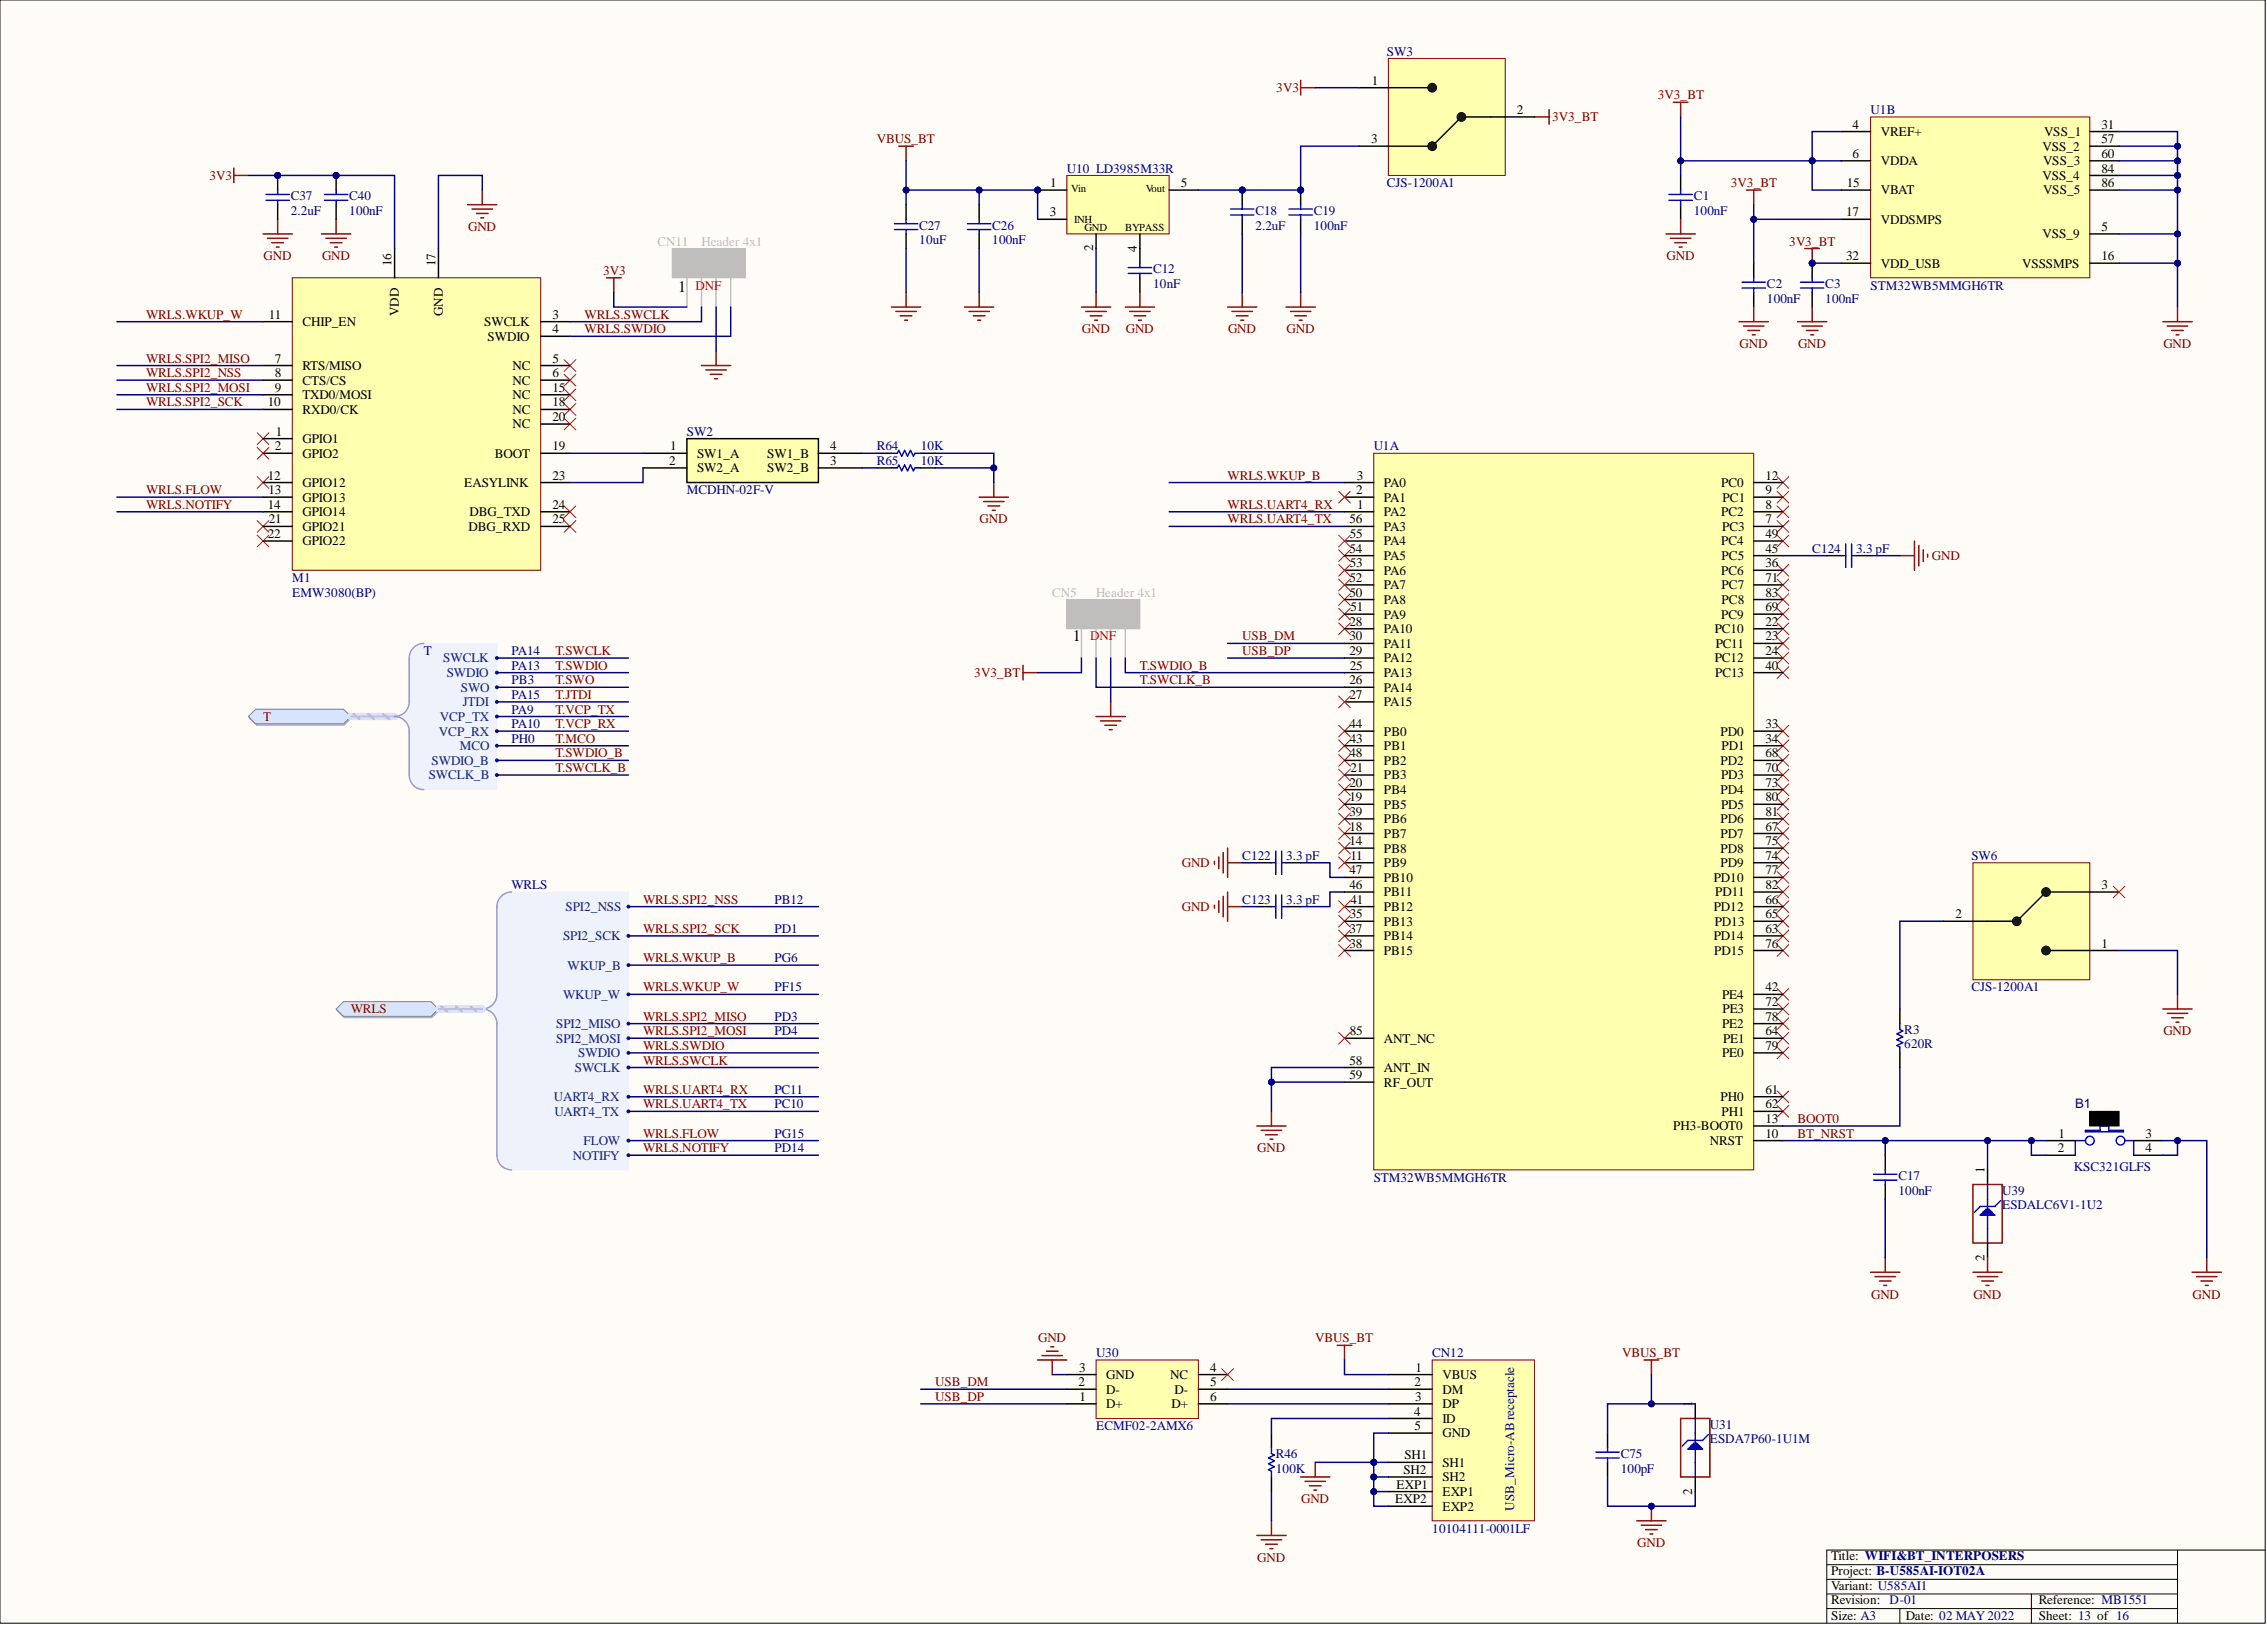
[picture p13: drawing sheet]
<svg xmlns="http://www.w3.org/2000/svg" width="393mm" height="282mm" viewBox="0 0 393 282" stroke-linecap="round" stroke-linejoin="round" font-family="sans-serif">
<defs><g id="words">
<g font-size="2.8">
<text x="117.7" y="50.6">1</text>
<text x="186.1" y="111.3">1</text>
</g>
<g font-size="2.3" fill="#000080">
<text x="240.6" y="9.6">SW3</text>
<text x="324.6" y="19.8">U1B</text>
<text x="185.1" y="29.9">U10 LD3985M33R</text>
<text x="50.5" y="34.7">C37</text>
<text x="60.6" y="34.7">C40</text>
<text x="240.6" y="32.5">CJS-1200A1</text>
<text x="293.9" y="34.7">C1</text>
<text x="50.5" y="37.3">2.2uF</text>
<text x="60.6" y="37.3">100nF</text>
<text x="159.5" y="39.8">C27</text>
<text x="172.2" y="39.8">C26</text>
<text x="217.8" y="39.8">2.2uF</text>
<text x="217.8" y="37.3">C18</text>
<text x="228" y="39.8">100nF</text>
<text x="228" y="37.3">C19</text>
<text x="293.9" y="37.3">100nF</text>
<text x="159.5" y="42.4">10uF</text>
<text x="172.2" y="42.4">100nF</text>
<text x="200.1" y="47.4">C12</text>
<text x="200.1" y="50">10nF</text>
<text x="306.6" y="52.5">100nF</text>
<text x="306.6" y="50">C2</text>
<text x="316.7" y="52.5">100nF</text>
<text x="316.7" y="50">C3</text>
<text x="324.6" y="50.2">STM32WB5MMGH6TR</text>
<text x="119.2" y="75.6">SW2</text>
<text x="152.1" y="78.1">R64</text>
<text x="152.1" y="80.7">R65</text>
<text x="159.7" y="78.1">10K</text>
<text x="159.7" y="80.7">10K</text>
<text x="238.4" y="78.1">U1A</text>
<text x="119.2" y="85.7">MCDHN-02F-V</text>
<text x="314.4" y="95.9">C124</text>
<text x="322" y="95.9">3.3 pF</text>
<text x="50.7" y="100.9">M1</text>
<text x="50.7" y="103.5">EMW3080(BP)</text>
<text x="73.5" y="113.6">T</text>
<text x="88.7" y="113.6">PA14</text>
<text x="88.7" y="116.2">PA13</text>
<text x="88.7" y="118.7">PB3</text>
<text x="88.7" y="121.2">PA15</text>
<text x="88.7" y="123.8">PA9</text>
<text x="88.7" y="126.3">PA10</text>
<text x="88.7" y="128.9">PH0</text>
<text x="215.5" y="149.1">C122</text>
<text x="223.1" y="149.1">3.3 pF</text>
<text x="342.1" y="149.1">SW6</text>
<text x="88.7" y="154.2">WRLS</text>
<text x="134.4" y="156.8">PB12</text>
<text x="134.4" y="161.8">PD1</text>
<text x="215.5" y="156.8">C123</text>
<text x="223.1" y="156.8">3.3 pF</text>
<text x="134.4" y="166.9">PG6</text>
<text x="134.4" y="172">PF15</text>
<text x="342.1" y="172">CJS-1200A1</text>
<text x="134.4" y="179.6">PD4</text>
<text x="134.4" y="177">PD3</text>
<text x="330.4" y="179.3">R3</text>
<text x="330.4" y="181.9">620R</text>
<text x="134.4" y="189.7">PC11</text>
<text x="134.4" y="192.3">PC10</text>
<text x="134.4" y="197.3">PG15</text>
<text x="360.1" y="192.3">B1</text>
<text x="134.4" y="199.9">PD14</text>
<text x="359.8" y="203.2">KSC321GLFS</text>
<text x="238.4" y="205">STM32WB5MMGH6TR</text>
<text x="329.4" y="207.2">100nF</text>
<text x="329.4" y="204.7">C17</text>
<text x="347.4" y="209.8">ESDALC6V1-1U2</text>
<text x="347.4" y="207.2">U39</text>
<text x="190.2" y="235.4">U30</text>
<text x="248.5" y="235.4">CN12</text>
<text x="190.2" y="248.1">ECMF02-2AMX6</text>
<text x="296.7" y="250.4">ESDA7P60-1U1M</text>
<text x="296.7" y="247.8">U31</text>
<text x="221.4" y="255.4">100K</text>
<text x="221.4" y="252.9">R46</text>
<text x="281.2" y="255.4">100pF</text>
<text x="281.2" y="252.9">C75</text>
<text x="262.7" y="262" transform="rotate(-90 262.7 262)">USB_Micro-ABreceptacle</text>
<text x="248.5" y="265.8">10104111-0001LF</text>
</g>
<g font-size="2.3" fill="#800000">
<text x="221.5" y="16">3V3</text>
<text x="287.6" y="17.2">3V3_BT</text>
<text x="269.3" y="21">3V3_BT</text>
<text x="152.1" y="24.9">VBUS_BT</text>
<text x="36.3" y="31.2">3V3</text>
<text x="300.3" y="32.5">3V3_BT</text>
<text x="81.2" y="40.1">GND</text>
<text x="45.7" y="45.1">GND</text>
<text x="55.9" y="45.1">GND</text>
<text x="104.6" y="47.7">3V3</text>
<text x="289.2" y="45.1">GND</text>
<text x="310.5" y="42.6">3V3_BT</text>
<text x="25.4" y="55.3">WRLS.WKUP_W</text>
<text x="101.4" y="55.3">WRLS.SWCLK</text>
<text x="101.4" y="57.8">WRLS.SWDIO</text>
<text x="187.7" y="57.8">GND</text>
<text x="195.3" y="57.8">GND</text>
<text x="213.1" y="57.8">GND</text>
<text x="223.2" y="57.8">GND</text>
<text x="25.4" y="62.9">WRLS.SPI2_MISO</text>
<text x="25.4" y="65.4">WRLS.SPI2_NSS</text>
<text x="301.8" y="60.4">GND</text>
<text x="312" y="60.4">GND</text>
<text x="375.4" y="60.4">GND</text>
<text x="25.4" y="68">WRLS.SPI2_MOSI</text>
<text x="25.4" y="70.5">WRLS.SPI2_SCK</text>
<text x="213" y="83.2">WRLS.WKUP_B</text>
<text x="25.4" y="85.7">WRLS.FLOW</text>
<text x="25.4" y="88.3">WRLS.NOTIFY</text>
<text x="213" y="88.3">WRLS.UART4_RX</text>
<text x="170" y="90.8">GND</text>
<text x="213" y="90.8">WRLS.UART4_TX</text>
<text x="335.2" y="97.1">GND</text>
<text x="96.4" y="113.6">T.SWCLK</text>
<text x="215.5" y="111.1">USB_DM</text>
<text x="215.5" y="113.6">USB_DP</text>
<text x="96.4" y="116.2">T.SWDIO</text>
<text x="96.4" y="118.7">T.SWO</text>
<text x="169" y="117.4">3V3_BT</text>
<text x="197.8" y="116.2">T.SWDIO_B</text>
<text x="197.8" y="118.7">T.SWCLK_B</text>
<text x="45.6" y="125">T</text>
<text x="96.4" y="123.8">T.VCP_TX</text>
<text x="96.4" y="121.2">T.JTDI</text>
<text x="96.4" y="126.3">T.VCP_RX</text>
<text x="96.4" y="128.9">T.MCO</text>
<text x="96.4" y="131.4">T.SWDIO_B</text>
<text x="96.4" y="133.9">T.SWCLK_B</text>
<text x="205.1" y="150.4">GND</text>
<text x="111.6" y="156.8">WRLS.SPI2_NSS</text>
<text x="111.6" y="161.8">WRLS.SPI2_SCK</text>
<text x="205.1" y="158">GND</text>
<text x="111.6" y="166.9">WRLS.WKUP_B</text>
<text x="111.6" y="172">WRLS.WKUP_W</text>
<text x="60.9" y="175.8">WRLS</text>
<text x="111.6" y="179.6">WRLS.SPI2_MOSI</text>
<text x="111.6" y="177">WRLS.SPI2_MISO</text>
<text x="375.4" y="179.6">GND</text>
<text x="111.6" y="184.7">WRLS.SWCLK</text>
<text x="111.6" y="182.1">WRLS.SWDIO</text>
<text x="111.6" y="189.7">WRLS.UART4_RX</text>
<text x="111.6" y="192.3">WRLS.UART4_TX</text>
<text x="111.6" y="197.3">WRLS.FLOW</text>
<text x="311.9" y="197.3">BT_NRST</text>
<text x="311.9" y="194.8">BOOT0</text>
<text x="111.6" y="199.9">WRLS.NOTIFY</text>
<text x="218.2" y="199.9">GND</text>
<text x="324.7" y="225.2">GND</text>
<text x="342.4" y="225.2">GND</text>
<text x="380.4" y="225.2">GND</text>
<text x="180.1" y="232.9">GND</text>
<text x="228.2" y="232.9">VBUS_BT</text>
<text x="281.5" y="235.4">VBUS_BT</text>
<text x="162.3" y="240.5">USB_DM</text>
<text x="162.3" y="243">USB_DP</text>
<text x="225.8" y="260.8">GND</text>
<text x="284.1" y="268.4">GND</text>
<text x="218.2" y="270.9">GND</text>
</g>
<g font-size="2.3">
<text x="238" y="14.7">1</text>
<text x="263.2" y="19.8">2</text>
<text x="321.4" y="22.3">4</text>
<text x="326.3" y="23.6">VREF+</text>
<text x="354.7" y="23.6">VSS_1</text>
<text x="364.6" y="22.3">31</text>
<text x="237.9" y="24.9">3</text>
<text x="321.4" y="27.4">6</text>
<text x="326.3" y="28.7">VDDA</text>
<text x="354.4" y="26.1">VSS_2</text>
<text x="354.5" y="28.7">VSS_3</text>
<text x="364.6" y="24.9">57</text>
<text x="364.6" y="27.4">60</text>
<text x="364.6" y="29.9">84</text>
<text x="182.2" y="32.5">1</text>
<text x="204.9" y="32.5">5</text>
<text x="320.4" y="32.5">15</text>
<text x="326.3" y="33.7">VBAT</text>
<text x="354.4" y="31.2">VSS_4</text>
<text x="354.5" y="33.7">VSS_5</text>
<text x="364.6" y="32.5">86</text>
<text x="182.1" y="37.5">3</text>
<text x="320.3" y="37.5">17</text>
<text x="326.3" y="38.8">VDDSMPS</text>
<text x="354.4" y="41.3">VSS_9</text>
<text x="364.6" y="40.1">5</text>
<text x="68" y="46.2" transform="rotate(-90 68 46.2)">16</text>
<text x="75.6" y="46.2" transform="rotate(-90 75.6 46.2)">17</text>
<text x="189.7" y="43.6" transform="rotate(-90 189.7 43.6)">2</text>
<text x="197.3" y="43.7" transform="rotate(-90 197.3 43.7)">4</text>
<text x="320.3" y="45.1">32</text>
<text x="326.3" y="46.4">VDD_USB</text>
<text x="350.9" y="46.4">VSSSMPS</text>
<text x="364.6" y="45.1">16</text>
<text x="46.7" y="55.3">11</text>
<text x="52.5" y="56.6">CHIP_EN</text>
<text x="69.2" y="54.9" transform="rotate(-90 69.2 54.9)">VDD</text>
<text x="76.8" y="54.9" transform="rotate(-90 76.8 54.9)">GND</text>
<text x="84" y="56.6">SWCLK</text>
<text x="84.6" y="59.1">SWDIO</text>
<text x="95.8" y="55.3">3</text>
<text x="95.8" y="57.8">4</text>
<text x="47.7" y="65.4">8</text>
<text x="47.7" y="62.9">7</text>
<text x="52.5" y="64.2">RTS/MISO</text>
<text x="88.9" y="64.2">NC</text>
<text x="95.8" y="62.9">5</text>
<text x="95.8" y="65.4">6</text>
<text x="46.5" y="70.5">10</text>
<text x="47.7" y="68">9</text>
<text x="52.5" y="71.8">RXD0/CK</text>
<text x="52.5" y="69.2">TXD0/MOSI</text>
<text x="52.5" y="66.7">CTS/CS</text>
<text x="88.9" y="66.7">NC</text>
<text x="88.9" y="69.2">NC</text>
<text x="88.9" y="71.8">NC</text>
<text x="95.8" y="68">15</text>
<text x="95.8" y="70.5">18</text>
<text x="47.8" y="75.6">1</text>
<text x="52.5" y="76.9">GPIO1</text>
<text x="88.9" y="74.3">NC</text>
<text x="95.8" y="73">20</text>
<text x="46.5" y="83.2">12</text>
<text x="47.7" y="78.1">2</text>
<text x="52.5" y="79.4">GPIO2</text>
<text x="85.9" y="79.4">BOOT</text>
<text x="95.8" y="78.1">19</text>
<text x="95.8" y="83.2">23</text>
<text x="116.1" y="80.7">2</text>
<text x="116.3" y="78.1">1</text>
<text x="121" y="79.4">SW1_A</text>
<text x="121" y="81.9">SW2_A</text>
<text x="133.1" y="81.9">SW2_B</text>
<text x="133.1" y="79.4">SW1_B</text>
<text x="144" y="80.7">3</text>
<text x="144" y="78.1">4</text>
<text x="235.4" y="83.2">3</text>
<text x="306.3" y="83.2">12</text>
<text x="46.5" y="88.3">14</text>
<text x="46.6" y="85.7">13</text>
<text x="52.5" y="89.5">GPIO14</text>
<text x="52.5" y="84.5">GPIO12</text>
<text x="52.5" y="87">GPIO13</text>
<text x="80.6" y="84.5">EASYLINK</text>
<text x="81.5" y="89.5">DBG_TXD</text>
<text x="95.8" y="88.3">24</text>
<text x="235.3" y="85.7">2</text>
<text x="235.5" y="88.3">1</text>
<text x="240.1" y="89.5">PA2</text>
<text x="240.1" y="87">PA1</text>
<text x="240.1" y="84.5">PA0</text>
<text x="298.6" y="89.5">PC2</text>
<text x="298.6" y="84.5">PC0</text>
<text x="298.9" y="87">PC1</text>
<text x="306.3" y="88.3">8</text>
<text x="306.3" y="85.7">9</text>
<text x="46.5" y="93.3">22</text>
<text x="46.7" y="90.8">21</text>
<text x="52.5" y="92.1">GPIO21</text>
<text x="52.5" y="94.6">GPIO22</text>
<text x="81.3" y="92.1">DBG_RXD</text>
<text x="95.8" y="90.8">25</text>
<text x="234.1" y="95.9">54</text>
<text x="234.1" y="90.8">56</text>
<text x="234.2" y="93.3">55</text>
<text x="240.1" y="94.6">PA4</text>
<text x="240.1" y="92.1">PA3</text>
<text x="298.6" y="94.6">PC4</text>
<text x="298.8" y="92.1">PC3</text>
<text x="306.3" y="90.8">7</text>
<text x="306.3" y="95.9">45</text>
<text x="306.3" y="93.3">49</text>
<text x="234.1" y="100.9">52</text>
<text x="234.2" y="98.4">53</text>
<text x="240.1" y="99.7">PA6</text>
<text x="240.1" y="97.1">PA5</text>
<text x="298.6" y="99.7">PC6</text>
<text x="298.7" y="97.1">PC5</text>
<text x="306.3" y="98.4">36</text>
<text x="306.3" y="100.9">71</text>
<text x="234.1" y="103.5">50</text>
<text x="234.3" y="106">51</text>
<text x="240.1" y="104.8">PA8</text>
<text x="240.1" y="107.3">PA9</text>
<text x="240.1" y="102.2">PA7</text>
<text x="298.6" y="107.3">PC9</text>
<text x="298.7" y="102.2">PC7</text>
<text x="298.7" y="104.8">PC8</text>
<text x="306.3" y="106">69</text>
<text x="306.3" y="103.5">83</text>
<text x="234.1" y="108.6">28</text>
<text x="234.1" y="113.6">29</text>
<text x="234.1" y="111.1">30</text>
<text x="240.1" y="109.8">PA10</text>
<text x="240.1" y="112.4">PA11</text>
<text x="297.5" y="109.8">PC10</text>
<text x="297.7" y="112.4">PC11</text>
<text x="306.3" y="108.6">22</text>
<text x="306.3" y="111.1">23</text>
<text x="306.3" y="113.6">24</text>
<text x="234.1" y="118.7">26</text>
<text x="234.2" y="116.2">25</text>
<text x="240.1" y="117.4">PA13</text>
<text x="240.1" y="120">PA14</text>
<text x="240.1" y="114.9">PA12</text>
<text x="297.5" y="114.9">PC12</text>
<text x="297.6" y="117.4">PC13</text>
<text x="306.3" y="116.2">40</text>
<text x="234.1" y="121.2">27</text>
<text x="240.1" y="122.5">PA15</text>
<text x="234.1" y="126.3">44</text>
<text x="234.1" y="131.4">48</text>
<text x="234.2" y="128.9">43</text>
<text x="240.1" y="130.1">PB1</text>
<text x="240.1" y="127.6">PB0</text>
<text x="298.5" y="127.6">PD0</text>
<text x="298.7" y="130.1">PD1</text>
<text x="306.3" y="126.3">33</text>
<text x="306.3" y="128.9">34</text>
<text x="306.3" y="131.4">68</text>
<text x="234.1" y="136.5">20</text>
<text x="234.3" y="133.9">21</text>
<text x="240.1" y="137.7">PB4</text>
<text x="240.1" y="135.2">PB3</text>
<text x="240.1" y="132.7">PB2</text>
<text x="298.5" y="132.7">PD2</text>
<text x="298.5" y="137.7">PD4</text>
<text x="298.6" y="135.2">PD3</text>
<text x="306.3" y="133.9">70</text>
<text x="306.3" y="136.5">73</text>
<text x="234.1" y="139">19</text>
<text x="234.1" y="141.5">39</text>
<text x="240.1" y="140.3">PB5</text>
<text x="240.1" y="142.8">PB6</text>
<text x="298.5" y="142.8">PD6</text>
<text x="298.6" y="140.3">PD5</text>
<text x="306.3" y="139">80</text>
<text x="306.3" y="141.5">81</text>
<text x="234.1" y="146.6">14</text>
<text x="234.1" y="144.1">18</text>
<text x="234.3" y="149.1">11</text>
<text x="240.1" y="147.9">PB8</text>
<text x="240.1" y="145.3">PB7</text>
<text x="298.5" y="145.3">PD7</text>
<text x="298.5" y="147.9">PD8</text>
<text x="306.3" y="144.1">67</text>
<text x="306.3" y="149.1">74</text>
<text x="306.3" y="146.6">75</text>
<text x="234.1" y="154.2">46</text>
<text x="234.1" y="151.7">47</text>
<text x="240.1" y="150.4">PB9</text>
<text x="240.1" y="155.5">PB11</text>
<text x="240.1" y="153">PB10</text>
<text x="297.4" y="153">PD10</text>
<text x="297.6" y="155.5">PD11</text>
<text x="298.5" y="150.4">PD9</text>
<text x="306.3" y="151.7">77</text>
<text x="306.3" y="154.2">82</text>
<text x="364.6" y="154.2">3</text>
<text x="234.1" y="161.8">37</text>
<text x="234.2" y="159.3">35</text>
<text x="234.3" y="156.8">41</text>
<text x="240.1" y="160.6">PB13</text>
<text x="240.1" y="158">PB12</text>
<text x="297.4" y="158">PD12</text>
<text x="297.5" y="160.6">PD13</text>
<text x="306.3" y="161.8">63</text>
<text x="306.3" y="159.3">65</text>
<text x="306.3" y="156.8">66</text>
<text x="339.3" y="159.3">2</text>
<text x="234.1" y="164.4">38</text>
<text x="240.1" y="163.1">PB14</text>
<text x="240.1" y="165.6">PB15</text>
<text x="297.4" y="163.1">PD14</text>
<text x="297.4" y="165.6">PD15</text>
<text x="306.3" y="164.4">76</text>
<text x="364.6" y="164.4">1</text>
<text x="298.8" y="173.2">PE4</text>
<text x="306.3" y="172">42</text>
<text x="234.2" y="179.6">85</text>
<text x="298.8" y="178.3">PE2</text>
<text x="298.9" y="175.8">PE3</text>
<text x="306.3" y="179.6">64</text>
<text x="306.3" y="174.5">72</text>
<text x="306.3" y="177">78</text>
<text x="234.1" y="184.7">58</text>
<text x="240.1" y="185.9">ANT_IN</text>
<text x="240.1" y="180.9">ANT_NC</text>
<text x="298.8" y="183.4">PE0</text>
<text x="299" y="180.9">PE1</text>
<text x="306.3" y="182.1">79</text>
<text x="234.1" y="187.2">59</text>
<text x="240.1" y="188.5">RF_OUT</text>
<text x="298.5" y="191">PH0</text>
<text x="306.3" y="189.7">61</text>
<text x="290.3" y="196.1">PH3-BOOT0</text>
<text x="298.7" y="193.5">PH1</text>
<text x="306.3" y="197.3">10</text>
<text x="306.3" y="194.8">13</text>
<text x="306.3" y="192.3">62</text>
<text x="357.2" y="197.3">1</text>
<text x="372.2" y="197.3">3</text>
<text x="296.7" y="198.6">NRST</text>
<text x="344.3" y="203.4" transform="rotate(-90 344.3 203.4)">1</text>
<text x="357" y="199.9">2</text>
<text x="372.2" y="199.9">4</text>
<text x="344.3" y="218.6" transform="rotate(-90 344.3 218.6)">2</text>
<text x="187.2" y="237.9">3</text>
<text x="192" y="239.2">GND</text>
<text x="203" y="239.2">NC</text>
<text x="210" y="237.9">4</text>
<text x="245.6" y="237.9">1</text>
<text x="250.3" y="239.2">VBUS</text>
<text x="187.1" y="240.5">2</text>
<text x="187.3" y="243">1</text>
<text x="192" y="241.7">D-</text>
<text x="192" y="244.3">D+</text>
<text x="203.3" y="244.3">D+</text>
<text x="203.8" y="241.7">D-</text>
<text x="210" y="240.5">5</text>
<text x="210" y="243">6</text>
<text x="245.4" y="245.5">4</text>
<text x="245.5" y="240.5">2</text>
<text x="245.5" y="243">3</text>
<text x="250.3" y="241.7">DM</text>
<text x="250.3" y="244.3">DP</text>
<text x="293.6" y="244" transform="rotate(-90 293.6 244)">1</text>
<text x="245.5" y="248.1">5</text>
<text x="250.3" y="246.8">ID</text>
<text x="250.3" y="249.3">GND</text>
<text x="243.5" y="255.7">SH2</text>
<text x="243.7" y="253.1">SH1</text>
<text x="250.3" y="254.4">SH1</text>
<text x="250.3" y="257">SH2</text>
<text x="242.1" y="260.8">EXP2</text>
<text x="242.3" y="258.2">EXP1</text>
<text x="250.3" y="259.5">EXP1</text>
<text x="250.3" y="262">EXP2</text>
<text x="293.6" y="259.2" transform="rotate(-90 293.6 259.2)">2</text>
<text x="317.7" y="270.7">Title: WIFI&amp;BT_INTERPOSERS</text>
<text x="317.7" y="273.2">Project: B-U585AI-IOT02A</text>
<text x="317.7" y="275.7">Variant: U585AI1</text>
<text x="317.7" y="281.1">Size: A3</text>
<text x="317.7" y="278.3">Revision: D-01</text>
<text x="330.7" y="281.1">Date: 02 MAY2022</text>
<text x="353.7" y="278.3">Reference: MB1551</text>
<text x="353.7" y="281.1">Sheet: 13 of 16</text>
</g>
<g font-size="2.3" fill="#bfbebc">
<text x="114.1" y="42.6">CN11</text>
<text x="121.7" y="42.6">Header 4x1</text>
<text x="182.6" y="103.5">CN5</text>
<text x="190.2" y="103.5">Header 4x1</text>
</g>
<g font-size="2.3" fill="#f00">
<text x="120.7" y="50.2">D</text>
<text x="122.3" y="50.2">NF</text>
<text x="189.2" y="111.1">D</text>
<text x="190.8" y="111.1">NF</text>
</g>
<g font-size="2.3" fill="#003a70">
<text x="76.9" y="114.9">SWCLK</text>
<text x="77.5" y="117.4">SWDIO</text>
<text x="80" y="120">SWO</text>
<text x="76.3" y="125">VCP_TX</text>
<text x="80.3" y="122.5">JTDI</text>
<text x="76.2" y="127.6">VCP_RX</text>
<text x="79.8" y="130.1">MCO</text>
<text x="74.4" y="135.2">SWCLK_B</text>
<text x="74.9" y="132.7">SWDIO_B</text>
<text x="98.1" y="158">SPI2_NSS</text>
<text x="97.7" y="163.1">SPI2_SCK</text>
<text x="97.7" y="173.2">WKUP_W</text>
<text x="98.5" y="168.2">WKUP_B</text>
<text x="96.5" y="178.3">SPI2_MISO</text>
<text x="96.5" y="180.9">SPI2_MOSI</text>
<text x="99.7" y="185.9">SWCLK</text>
<text x="100.3" y="183.4">SWDIO</text>
<text x="96.1" y="191">UART4_RX</text>
<text x="96.2" y="193.5">UART4_TX</text>
<text x="99.4" y="201.1">NOTIFY</text>
<text x="101.3" y="198.6">FLOW</text>
</g>
<g font-size="1.9">
<text x="185.9" y="33.3">Vin</text>
<text x="198.8" y="33.3">Vout</text>
<text x="186.4" y="38.6">INH</text>
<text x="188.1" y="40.2">GND</text>
<text x="195.2" y="40.2">BYPASS</text>
</g>
</g></defs>
<path d="M0 0h393v281.6h-393z" fill-rule="evenodd" fill="#fffcf8"/>
<path d="M0 0h393v281.6h-393z" fill="none" stroke="#000" stroke-width=".17"/>
<path d="M0 0h393v281.6h-393z" fill-rule="evenodd" fill="#fffcf8"/>
<path d="M0 0h393v281.6h-393zM317 271.4h60.8M317 273.9h60.8M317 279h60.8M317 276.5h60.8M329.6 279v2.6M352.5 276.5v5.1M377.8 268.9v12.7M393 268.9h-76v12.7" fill="none" stroke="#000" stroke-width=".17"/>
<path d="M185.1 104h12.7v5.1h-12.7z" fill-rule="evenodd" fill="#bfbebc"/>
<path d="M185.1 104h12.7v5.1h-12.7z" fill="none" stroke="#bfbebc" stroke-width=".17"/>
<path d="M187.6 109.1v5M190.2 109.1v5M192.7 109.1v5M195.2 109.1v5" fill="none" stroke="#bfbebc" stroke-width=".25"/>
<path d="M177.5 115.4v2.5M177.5 116.7h2.5M190.2 124.3h5M190.9 125h3.6M191.7 125.8h2M192.5 126.6h.5M192.7 121.8v2.5" fill="none" stroke="#800000" stroke-width=".25"/>
<circle cx="314.4" cy="45.7" r=".51" fill="#000080"/>
<circle cx="314.4" cy="45.7" r=".51" fill="none" stroke="#000080" stroke-width=".17"/>
<path d="M314.4 45.7v2.5M314.4 50.7v2.6" fill="none" stroke="#000" stroke-width=".25"/>
<circle cx="314.4" cy="45.7" r=".51" fill="#000080"/>
<circle cx="314.4" cy="45.7" r=".51" fill="none" stroke="#000080" stroke-width=".17"/>
<g fill="none" stroke="#00f" stroke-width=".25">
<path d="M289.6 33.7h4M289.6 34.7h4M291.6 33v.7M291.6 34.7v.8M302.3 48.9h4M302.3 50h4M304.3 48.2v.7M304.3 50v.7M312.4 48.9h4.1M312.4 50h4.1M314.4 48.2v.7M314.4 50v.7"/>
<path d="M325.1 203.7h4M325.1 204.7h4M327.1 202.9v.8M327.1 204.7v.8"/>
</g>
<path d="M291.6 30.4v2.6M291.6 35.5v2.5M304.3 45.7v2.5M304.3 50.7v2.6M327.1 200.4v2.5M327.1 205.5v2.5" fill="none" stroke="#000" stroke-width=".25"/>
<g fill="none" stroke="#800000" stroke-width=".25">
<path d="M290.3 17.7h2.6M291.6 17.7v2.6M291.6 38v2.6M303 33h2.6M304.3 33v2.5M289.1 40.6h5M289.8 41.3h3.6M290.6 42.1h2M291.4 42.9h.5M301.7 55.8h5.1M302.5 56.6h3.6M303.3 57.3h2"/>
<path d="M304 58.1h.5M304.3 53.3v2.5M311.9 55.8h5.1M312.7 56.6h3.5M313.2 43.1h2.5M313.4 57.3h2M314.2 58.1h.5M314.4 43.1v2.6M314.4 53.3v2.5M375.3 55.8h5.1M376 56.6h3.6M376.8 57.3h2"/>
<path d="M377.6 58.1h.5M377.8 53.3v2.5"/>
</g>
<circle cx="314.4" cy="45.7" r=".51" fill="#000080"/>
<circle cx="314.4" cy="45.7" r=".51" fill="none" stroke="#000080" stroke-width=".17"/>
<path d="M382.9 218.1v2.6M380.4 220.7h5M381.1 221.4h3.6M381.9 222.2h2M382.6 223h.5" fill="none" stroke="#800000" stroke-width=".25"/>
<path d="M248.5 235.9h17.7v27.9h-17.7z" fill-rule="evenodd" fill="#ffffb0"/>
<path d="M248.5 235.9h17.7v27.9h-17.7z" fill="none" stroke="#800000" stroke-width=".17"/>
<path d="M240.9 238.4h7.6M220.6 248.6v2.5M220.6 256.2v2.5M240.9 241h7.6M240.9 243.5h7.6M240.9 246h7.6M240.9 248.6h7.6M240.9 253.7h7.6M240.9 256.2h7.6M240.9 258.7h7.6M240.9 261.3h7.6" fill="none" stroke="#000" stroke-width=".25"/>
<g fill="none" stroke="#800000" stroke-width=".25">
<path d="M40.6 29.2v2.5M40.6 30.4h2.5M48.2 38v2.6M58.3 38v2.6M81.1 35.5h5.1M81.9 36.3h3.6M82.7 37h2M83.4 37.8h.5M83.7 33v2.5M45.6 40.6h5.1M46.4 41.3h3.6M47.2 42.1h2"/>
<path d="M47.9 42.9h.5M55.8 40.6h5.1M56.5 41.3h3.6M57.3 42.1h2M58.1 42.9h.5M232 233.4h2.6M233.3 233.4v2.5M225.7 256.2h5M226.4 257h3.6M227.2 257.7h2M228 258.5h.5M228.2 253.7v2.5"/>
<path d="M218.1 266.3h5M218.8 267.1h3.6M219.6 267.9h2M220.4 268.6h.5M220.6 263.8v2.5"/>
</g>
<path d="M220.6 251.1v1l.5 .3-1 .5 1 .5-1 .5 1 .5-1 .5 .5 .3v1" fill="none" stroke="#00f" stroke-width=".25"/>
<g fill="none" stroke="#f00" stroke-width=".17">
<path d="M97.9 72.5l2 2.1M97.9 67.5l2 2M97.9 64.9l2 2.1M97.9 62.4l2 2M97.9 70l2 2M99.9 72.5l-2 2.1M99.9 67.5l-2 2M99.9 64.9l-2 2.1M99.9 62.4l-2 2M99.9 70l-2 2M97.9 90.3l2 2M97.9 87.8l2 2"/>
<path d="M99.9 90.3l-2 2M99.9 87.8l-2 2"/>
</g>
<circle cx="48.2" cy="30.4" r=".51" fill="#000080"/>
<circle cx="48.2" cy="30.4" r=".51" fill="none" stroke="#000080" stroke-width=".17"/>
<path d="M48.2 30.4v2.6M48.2 35.5v2.5" fill="none" stroke="#000" stroke-width=".25"/>
<circle cx="48.2" cy="30.4" r=".51" fill="#000080"/>
<circle cx="48.2" cy="30.4" r=".51" fill="none" stroke="#000080" stroke-width=".17"/>
<path d="M46.2 33.7h4M46.2 34.7h4M48.2 33v.7M48.2 34.7v.8" fill="none" stroke="#00f" stroke-width=".25"/>
<path d="M44.6 75.1l2.1 2M44.6 77.6l2.1 2M46.7 75.1l-2.1 2M46.7 77.6l-2.1 2M44.6 90.3l2.1 2M44.6 92.8l2.1 2.1M44.6 82.7l2.1 2M46.7 90.3l-2.1 2M46.7 92.8l-2.1 2.1M46.7 82.7l-2.1 2" fill="none" stroke="#f00" stroke-width=".17"/>
<path d="M50.7 48.2h43.1v50.7h-43.1z" fill-rule="evenodd" fill="#ffffb0"/>
<path d="M50.7 48.2h43.1v50.7h-43.1z" fill="none" stroke="#800000" stroke-width=".17"/>
<g fill="none" stroke="#000" stroke-width=".25">
<path d="M45.6 55.8h5.1M68.5 43.1v5.1M76.1 43.1v5.1M93.8 55.8h5.1M93.8 58.3h5.1M45.6 78.6h5.1M45.6 76.1h5.1M45.6 63.4h5.1M45.6 65.9h5.1M45.6 68.5h5.1M45.6 71h5.1M93.8 78.6h5.1"/>
<path d="M93.8 73.6h5.1M93.8 63.4h5.1M93.8 65.9h5.1M93.8 68.5h5.1M93.8 71h5.1M45.6 88.8h5.1M45.6 83.7h5.1M45.6 86.2h5.1M45.6 91.3h5.1M45.6 93.8h5.1M93.8 88.8h5.1M93.8 83.7h5.1"/>
<path d="M93.8 91.3h5.1"/>
</g>
<circle cx="58.3" cy="30.4" r=".51" fill="#000080"/>
<circle cx="58.3" cy="30.4" r=".51" fill="none" stroke="#000080" stroke-width=".17"/>
<path d="M58.3 30.4v2.6M58.3 35.5v2.5" fill="none" stroke="#000" stroke-width=".25"/>
<circle cx="58.3" cy="30.4" r=".51" fill="#000080"/>
<circle cx="58.3" cy="30.4" r=".51" fill="none" stroke="#000080" stroke-width=".17"/>
<path d="M56.3 33.7h4M56.3 34.7h4M58.3 33v.7M58.3 34.7v.8M155.2 38.8h4M155.2 39.8h4M157.2 38v.8M157.2 39.8v.8M167.9 38.8h4M167.9 39.8h4M169.9 38v.8M169.9 39.8v.8" fill="none" stroke="#00f" stroke-width=".25"/>
<g fill="none" stroke="#800000" stroke-width=".25">
<path d="M225.7 13.9v2.6M225.7 15.2h2.5M268.8 19v2.6M266.2 20.3h2.6M154.7 53.3h5M155.4 54h3.6M156.2 54.8h2M157 55.5h.5M157.2 50.7v2.6M167.4 53.3h5M168.1 54h3.6M168.9 54.8h2"/>
<path d="M169.6 55.5h.5M169.9 50.7v2.6"/>
</g>
<path d="M157.2 35.5v2.5M169.9 35.5v2.5M157.2 40.6v2.5M169.9 40.6v2.5" fill="none" stroke="#000" stroke-width=".25"/>
<circle cx="180" cy="33" r=".51" fill="#000080"/>
<circle cx="180" cy="33" r=".51" fill="none" stroke="#000080" stroke-width=".17"/>
<path d="M185.1 30.4h17.8v10.2h-17.8z" fill-rule="evenodd" fill="#ffffb0"/>
<path d="M185.1 30.4h17.8v10.2h-17.8z" fill="none" stroke="#800000" stroke-width=".17"/>
<path d="M180 33h5.1M202.9 33h5" fill="none" stroke="#000" stroke-width=".25"/>
<circle cx="180" cy="33" r=".51" fill="#000080"/>
<circle cx="180" cy="33" r=".51" fill="none" stroke="#000080" stroke-width=".17"/>
<path d="M180 38h5.1M190.2 40.6v2.5M197.8 40.6v5.1M197.8 48.2v2.5" fill="none" stroke="#000" stroke-width=".25"/>
<path d="M195.8 47.4h4M195.8 46.4h4M197.8 45.7v.7M197.8 47.4v.8" fill="none" stroke="#00f" stroke-width=".25"/>
<circle cx="215.5" cy="33" r=".51" fill="#000080"/>
<circle cx="215.5" cy="33" r=".51" fill="none" stroke="#000080" stroke-width=".17"/>
<path d="M215.5 33v2.5M215.5 38v2.6" fill="none" stroke="#000" stroke-width=".25"/>
<circle cx="215.5" cy="33" r=".51" fill="#000080"/>
<circle cx="215.5" cy="33" r=".51" fill="none" stroke="#000080" stroke-width=".17"/>
<path d="M213.5 36.3h4.1M213.5 37.3h4.1M215.5 35.5v.8M215.5 37.3v.7" fill="none" stroke="#00f" stroke-width=".25"/>
<circle cx="225.7" cy="33" r=".51" fill="#000080"/>
<circle cx="225.7" cy="33" r=".51" fill="none" stroke="#000080" stroke-width=".17"/>
<path d="M225.7 33v2.5M225.7 38v2.6" fill="none" stroke="#000" stroke-width=".25"/>
<circle cx="225.7" cy="33" r=".51" fill="#000080"/>
<circle cx="225.7" cy="33" r=".51" fill="none" stroke="#000080" stroke-width=".17"/>
<path d="M223.6 36.3h4.1M223.6 37.3h4.1M225.7 35.5v.8M225.7 37.3v.7" fill="none" stroke="#00f" stroke-width=".25"/>
<g fill="none" stroke="#800000" stroke-width=".25">
<path d="M187.6 53.3h5.1M188.4 54h3.6M189.2 54.8h2M189.9 55.5h.5M190.2 50.7v2.6M195.2 53.3h5.1M196 54h3.6M196.8 54.8h2M197.5 55.5h.5M197.8 50.7v2.6M213 53.3h5.1M213.8 54h3.5"/>
<path d="M214.5 54.8h2M215.3 55.5h.5M215.5 50.7v2.6M223.1 53.3h5.1M223.9 54h3.6M224.7 54.8h2M225.4 55.5h.5M225.7 50.7v2.6M218.1 195.3h5M218.8 196.1h3.6M219.6 196.8h2M220.4 197.6h.5"/>
<path d="M220.6 192.8v2.5M327.1 218.1v2.6M324.6 220.7h5M325.3 221.4h3.6M326.1 222.2h2M326.9 223h.5"/>
</g>
<g fill="none" stroke="#f00" stroke-width=".17">
<path d="M232.3 95.4l2 2M234.3 95.4l-2 2M308.3 82.7l2.1 2M308.3 85.2l2.1 2.1M308.3 87.8l2.1 2M308.3 90.3l2.1 2M308.3 92.8l2.1 2.1M308.3 97.9l2.1 2M310.4 82.7l-2.1 2M310.4 85.2l-2.1 2.1M310.4 87.8l-2.1 2M310.4 90.3l-2.1 2"/>
<path d="M310.4 92.8l-2.1 2.1M310.4 97.9l-2.1 2M232.3 103l2 2M232.3 105.5l2 2M232.3 108.1l2 2M234.3 103l-2 2M234.3 105.5l-2 2M234.3 108.1l-2 2M308.3 100.4l2.1 2.1M308.3 103l2.1 2M308.3 105.5l2.1 2M308.3 108.1l2.1 2"/>
<path d="M308.3 110.6l2.1 2M308.3 113.1l2.1 2.1M308.3 115.7l2.1 2M310.4 100.4l-2.1 2.1M310.4 103l-2.1 2M310.4 105.5l-2.1 2M310.4 108.1l-2.1 2M310.4 110.6l-2.1 2M310.4 113.1l-2.1 2.1M310.4 115.7l-2.1 2M232.3 125.8l2 2M232.3 128.3l2 2.1"/>
<path d="M232.3 130.9l2 2M232.3 133.4l2 2M232.3 136l2 2M232.3 138.5l2 2M234.3 125.8l-2 2M234.3 128.3l-2 2.1M234.3 130.9l-2 2M234.3 133.4l-2 2M234.3 136l-2 2M234.3 138.5l-2 2M308.3 138.5l2.1 2M308.3 136l2.1 2"/>
<path d="M308.3 133.4l2.1 2M308.3 130.9l2.1 2M308.3 128.3l2.1 2.1M308.3 125.8l2.1 2M310.4 138.5l-2.1 2M310.4 136l-2.1 2M310.4 133.4l-2.1 2M310.4 130.9l-2.1 2M310.4 128.3l-2.1 2.1M310.4 125.8l-2.1 2M232.3 141l2 2.1M232.3 143.6l2 2"/>
<path d="M232.3 158.8l2 2M234.3 158.8l-2 2M234.3 141l-2 2.1M234.3 143.6l-2 2M308.3 158.8l2.1 2M308.3 156.2l2.1 2.1M308.3 153.7l2.1 2M308.3 151.2l2.1 2M308.3 148.6l2.1 2.1M308.3 146.1l2.1 2M308.3 143.6l2.1 2M308.3 141l2.1 2.1"/>
<path d="M310.4 158.8l-2.1 2M310.4 156.2l-2.1 2.1M310.4 153.7l-2.1 2M310.4 151.2l-2.1 2M310.4 148.6l-2.1 2.1M310.4 146.1l-2.1 2M310.4 143.6l-2.1 2M310.4 141l-2.1 2.1M232.3 161.3l2 2.1M232.3 163.9l2 2M234.3 161.3l-2 2.1M234.3 163.9l-2 2"/>
<path d="M308.3 179.1l2.1 2M308.3 176.5l2.1 2.1M308.3 174l2.1 2M308.3 171.5l2.1 2M308.3 163.9l2.1 2M308.3 161.3l2.1 2.1M310.4 179.1l-2.1 2M310.4 176.5l-2.1 2.1M310.4 174l-2.1 2M310.4 171.5l-2.1 2M310.4 163.9l-2.1 2M310.4 161.3l-2.1 2.1"/>
<path d="M308.3 191.8l2.1 2M308.3 189.2l2.1 2.1M308.3 181.6l2.1 2M310.4 191.8l-2.1 2M310.4 189.2l-2.1 2.1M310.4 181.6l-2.1 2"/>
</g>
<path d="M238.4 78.6h65.9v124.3h-65.9z" fill-rule="evenodd" fill="#ffffb0"/>
<path d="M238.4 78.6h65.9v124.3h-65.9z" fill="none" stroke="#800000" stroke-width=".17"/>
<g fill="none" stroke="#000" stroke-width=".25">
<path d="M233.3 88.8h5.1M233.3 86.2h5.1M233.3 83.7h5.1M233.3 91.3h5.1M233.3 98.9h5.1M233.3 96.4h5.1M233.3 93.8h5.1M304.3 88.8h5.1M304.3 86.2h5.1M304.3 83.7h5.1M304.3 91.3h5.1M304.3 98.9h5.1"/>
<path d="M304.3 96.4h5.1M304.3 93.8h5.1M233.3 109.1h5.1M233.3 111.6h5.1M233.3 114.1h5.1M233.3 116.7h5.1M233.3 119.2h5.1M233.3 104h5.1M233.3 106.5h5.1M233.3 101.5h5.1M304.3 109.1h5.1M304.3 111.6h5.1"/>
<path d="M304.3 114.1h5.1M304.3 116.7h5.1M304.3 104h5.1M304.3 106.5h5.1M304.3 101.5h5.1M233.3 139.5h5.1M233.3 137h5.1M233.3 134.4h5.1M233.3 121.8h5.1M233.3 126.8h5.1M233.3 129.4h5.1M233.3 131.9h5.1"/>
<path d="M304.3 139.5h5.1M304.3 137h5.1M304.3 134.4h5.1M304.3 126.8h5.1M304.3 129.4h5.1M304.3 131.9h5.1M233.3 149.7h5.1M233.3 147.1h5.1M233.3 144.6h5.1M233.3 159.8h5.1M233.3 142h5.1M233.3 157.3h5.1"/>
<path d="M233.3 154.7h5.1M233.3 152.2h5.1M304.3 149.7h5.1M304.3 147.1h5.1M304.3 144.6h5.1M304.3 159.8h5.1M304.3 142h5.1M304.3 157.3h5.1M304.3 154.7h5.1M304.3 152.2h5.1M233.3 162.3h5.1M233.3 164.9h5.1"/>
<path d="M304.3 162.3h5.1M304.3 164.9h5.1M304.3 172.5h5.1M304.3 175h5.1M304.3 177.6h5.1M233.3 185.2h5.1M233.3 187.7h5.1M233.3 180.1h5.1M304.3 197.8h5.1M304.3 195.3h5.1M304.3 190.2h5.1M304.3 192.8h5.1"/>
<path d="M304.3 180.1h5.1M304.3 182.6h5.1"/>
</g>
<path d="M324.6 20.3h38v27.9h-38z" fill-rule="evenodd" fill="#ffffb0"/>
<path d="M324.6 20.3h38v27.9h-38z" fill="none" stroke="#800000" stroke-width=".17"/>
<path d="M319.5 22.8h5.1M319.5 27.9h5.1M319.5 33h5.1M319.5 38h5.1M362.6 22.8h5.1M362.6 27.9h5.1M362.6 33h5.1M362.6 25.4h5.1M362.6 30.4h5.1M319.5 45.7h5.1M362.6 40.6h5.1M362.6 45.7h5.1" fill="none" stroke="#000" stroke-width=".25"/>
<path d="M190.2 235.9h17.7v10.1h-17.7z" fill-rule="evenodd" fill="#ffffb0"/>
<path d="M190.2 235.9h17.7v10.1h-17.7z" fill="none" stroke="#800000" stroke-width=".17"/>
<path d="M185.1 238.4h5.1M207.9 238.4h5.1M185.1 241h5.1M185.1 243.5h5.1M207.9 241h5.1M207.9 243.5h5.1M278.9 248.6v2.5M278.9 253.7v2.5M294.1 243.5v2.5M294.1 256.2v2.5" fill="none" stroke="#000" stroke-width=".25"/>
<path d="M180 235.9h5.1M180.8 235.1h3.5M181.6 234.4h2M182.3 233.6h.5M182.6 235.9v2.5M291.6 246h5.1v10.2h-5.1zM284 263.8h5.1M284.8 264.6h3.5M285.5 265.3h2M286.3 266.1h.5M286.5 261.3v2.5" fill="none" stroke="#800000" stroke-width=".25"/>
<path d="M212 237.4l2 2.1M214 237.4l-2 2.1" fill="none" stroke="#f00" stroke-width=".17"/>
<g fill="none" stroke="#00f" stroke-width=".25">
<path d="M276.9 251.9h4.1M276.9 252.9h4.1M278.9 251.1v.8M278.9 252.9v.8M293.1 251.1h2.1M293.4 251.4v-.5h1.5v.5M293.6 251.4v-.8h1v.8M293.9 250.4l-1 1h2.5l-1-1M293.9 250.4h.5M293.9 250.4v1M294.1 246v10.2M294.4 250.4v1"/>
<path d="M296.4 248.8l-1 1.1h-2.5l-1 1"/>
</g>
<circle cx="286.5" cy="261.3" r=".51" fill="#000080"/>
<circle cx="286.5" cy="261.3" r=".51" fill="none" stroke="#000080" stroke-width=".17"/>
<path d="M232.3 85.2l2 2.1M232.3 97.9l2 2M232.3 92.8l2 2.1M234.3 85.2l-2 2.1M234.3 97.9l-2 2M234.3 92.8l-2 2.1M232.3 100.4l2 2.1M234.3 100.4l-2 2.1" fill="none" stroke="#f00" stroke-width=".17"/>
<path d="M59.7 174h15.2l1.3 1.3-1.3 1.2h-15.2l-1.3-1.2z" fill-rule="evenodd" fill="#bac0ca"/>
<path d="M59.7 174h15.2l1.3 1.3-1.3 1.2h-15.2l-1.3-1.2z" fill="none" stroke="#a6acb6" stroke-width=".17"/>
<path d="M59.6 173.8h15.2l1.3 1.2-1.3 1.3h-15.2l-1.3-1.3z" fill-rule="evenodd" fill="#d5e4ff"/>
<path d="M59.6 173.8h15.2l1.3 1.2-1.3 1.3h-15.2l-1.3-1.3z" fill="none" stroke="#71809b" stroke-width=".17"/>
<path d="M232.3 120.7l2 2.1M234.3 120.7l-2 2.1M232.3 156.2l2 2.1M234.3 156.2l-2 2.1M232.3 179.1l2 2M234.3 179.1l-2 2" fill="none" stroke="#f00" stroke-width=".17"/>
<path d="M155.9 25.4h2.6M157.2 25.4v2.5M285.3 235.9h2.5M286.5 235.9v2.5" fill="none" stroke="#800000" stroke-width=".25"/>
<path d="M116.6 43.1h12.7v5.1h-12.7z" fill-rule="evenodd" fill="#bfbebc"/>
<path d="M116.6 43.1h12.7v5.1h-12.7z" fill="none" stroke="#bfbebc" stroke-width=".17"/>
<path d="M119.2 48.2v5.1M121.7 48.2v5.1M124.2 48.2v5.1M126.8 48.2v5.1" fill="none" stroke="#bfbebc" stroke-width=".25"/>
<g fill="none" stroke="#800000" stroke-width=".25">
<path d="M105.2 48.2h2.6M106.5 48.2v2.5M121.7 63.4h5.1M122.5 64.2h3.5M123.2 64.9h2.1M124 65.7h.5M124.2 60.9v2.5M169.9 86.2h5.1M170.7 87h3.5M171.4 87.8h2M172.2 88.5h.5M172.4 83.7v2.5"/>
<path d="M329.6 96.4h2.6M332.2 93.8v5.1M332.9 94.6v3.6M333.7 95.4v2M334.5 96.1v.5M210.7 149.4v.5M210.7 157v.5M211.5 148.6v2.1M211.5 156.2v2.1M212.2 147.9v3.5M212.2 155.5v3.5M213 147.1v5.1"/>
<path d="M213 154.7v5.1M213 149.7h2.5M213 157.3h2.5M342.3 205.5h5.1v10.1h-5.1zM344.9 218.1v2.6M342.3 220.7h5.1M343.1 221.4h3.5M343.8 222.2h2.1M344.6 223h.5"/>
</g>
<path d="M232.3 146.1l2 2M232.3 148.6l2 2.1M234.3 146.1l-2 2M234.3 148.6l-2 2.1" fill="none" stroke="#f00" stroke-width=".17"/>
<path d="M152.1 78.6h2.6M159.7 78.6h2.6M152.1 81.2h2.6M159.7 81.2h2.6M344.9 202.9v2.6M344.9 215.6v2.5" fill="none" stroke="#000" stroke-width=".25"/>
<path d="M154.7 78.6h1l.2-.5 .6 1 .5-1 .5 1 .5-1 .5 1 .2-.5h1M154.7 81.2h1l.2-.5 .6 1 .5-1 .5 1 .5-1 .5 1 .2-.5h1M343.8 210.5h2.1M344.1 210.8v-.5h1.5v.5M344.3 210.8v-.8h1.1v.8M344.6 209.8l-1 1h2.5l-1-1M344.6 209.8h.5M344.6 209.8v1M344.9 205.5v10.1M345.1 209.8v1M347.1 208.2l-1 1.1h-2.5l-1 1" fill="none" stroke="#00f" stroke-width=".25"/>
<path d="M87.5 155l1.2-.3h20.3v48.2h-20.3l-1.2-.3-1-.9-.3-1.3v-23.5l-.6-1-1.3-.9 1.3-.8 .6-1.1v-15.8l.3-1.3z" fill-rule="evenodd" fill="#edf2fb"/>
<path d="M87.5 155l1.2-.3h20.3v48.2h-20.3l-1.2-.3-1-.9-.3-1.3v-23.5l-.6-1-1.3-.9 1.3-.8 .6-1.1v-15.8l.3-1.3z" fill="none" stroke="#edf2fb" stroke-width=".17"/>
<path d="M88.7 154.7a2.54 2.54 0 0 0-2.5 2.6v15.2a2.53 2.53 0 0 1-2.5 2.5 2.54 2.54 0 0 1 2.5 2.6v22.8a2.54 2.54 0 0 0 2.5 2.5" fill="none" stroke="#8f9ec9" stroke-width=".25"/>
<circle cx="109" cy="167.4" r=".25" fill="#003a70"/>
<circle cx="109" cy="167.4" r=".25" fill="none" stroke="#003a70" stroke-width=".17"/>
<circle cx="109" cy="172.5" r=".25" fill="#003a70"/>
<circle cx="109" cy="172.5" r=".25" fill="none" stroke="#003a70" stroke-width=".17"/>
<circle cx="109" cy="157.3" r=".25" fill="#003a70"/>
<circle cx="109" cy="157.3" r=".25" fill="none" stroke="#003a70" stroke-width=".17"/>
<circle cx="109" cy="162.3" r=".25" fill="#003a70"/>
<circle cx="109" cy="162.3" r=".25" fill="none" stroke="#003a70" stroke-width=".17"/>
<circle cx="109" cy="177.6" r=".26" fill="#003a70"/>
<circle cx="109" cy="177.6" r=".26" fill="none" stroke="#003a70" stroke-width=".17"/>
<circle cx="109" cy="180.1" r=".26" fill="#003a70"/>
<circle cx="109" cy="180.1" r=".26" fill="none" stroke="#003a70" stroke-width=".17"/>
<circle cx="109" cy="182.6" r=".26" fill="#003a70"/>
<circle cx="109" cy="182.6" r=".26" fill="none" stroke="#003a70" stroke-width=".17"/>
<circle cx="109" cy="185.2" r=".26" fill="#003a70"/>
<circle cx="109" cy="185.2" r=".26" fill="none" stroke="#003a70" stroke-width=".17"/>
<circle cx="109" cy="190.2" r=".26" fill="#003a70"/>
<circle cx="109" cy="190.2" r=".26" fill="none" stroke="#003a70" stroke-width=".17"/>
<circle cx="109" cy="192.8" r=".26" fill="#003a70"/>
<circle cx="109" cy="192.8" r=".26" fill="none" stroke="#003a70" stroke-width=".17"/>
<circle cx="109" cy="197.9" r=".26" fill="#003a70"/>
<circle cx="109" cy="197.9" r=".26" fill="none" stroke="#003a70" stroke-width=".17"/>
<circle cx="109" cy="200.4" r=".26" fill="#003a70"/>
<circle cx="109" cy="200.4" r=".26" fill="none" stroke="#003a70" stroke-width=".17"/>
<path d="M240.9 10.1h20.3v20.3h-20.3z" fill-rule="evenodd" fill="#ffffb0"/>
<path d="M240.9 10.1h20.3v20.3h-20.3z" fill="none" stroke="#800000" stroke-width=".17"/>
<path d="M235.8 15.2h5.1M235.8 25.4h5.1M253.6 20.3h5M261.2 20.3h5" fill="none" stroke="#000" stroke-width=".25"/>
<path d="M253.6 20.3l-5.1 5.1" fill="none" stroke="#00001e" stroke-width=".25"/>
<path d="M240.9 25.4h7.6" fill="none" stroke="#04002a" stroke-width=".25"/>
<circle cx="253.6" cy="20.3" r=".76" fill="#1d1d1d"/>
<circle cx="253.6" cy="20.3" r=".76" fill="none" stroke="#000010" stroke-width=".17"/>
<circle cx="248.5" cy="25.4" r=".76" fill="#1d1d1d"/>
<circle cx="248.5" cy="25.4" r=".76" fill="none" stroke="#000010" stroke-width=".17"/>
<path d="M240.9 15.2h7.6M258.6 20.3h2.6" fill="none" stroke="#000" stroke-width=".25"/>
<circle cx="248.5" cy="15.2" r=".76" fill="#1d1d1d"/>
<circle cx="248.5" cy="15.2" r=".76" fill="none" stroke="#000010" stroke-width=".17"/>
<path d="M317 96.4h2.5M322 96.4h2.6M218.1 149.7h2.5M218.1 157.3h2.5M223.1 149.7h2.6M223.1 157.3h2.6" fill="none" stroke="#000" stroke-width=".25"/>
<path d="M319.5 96.4h.8M320.3 94.4v4M321.3 94.4v4M321.3 96.4h.7M220.6 149.7h.8M220.6 157.3h.8M221.4 147.6v4.1M221.4 155.2v4.1M222.4 147.6v4.1M222.4 155.2v4.1M222.4 149.7h.7M222.4 157.3h.7" fill="none" stroke="#00f" stroke-width=".25"/>
<path d="M119.2 76.1h22.8v7.6h-22.8z" fill-rule="evenodd" fill="#ffffb0"/>
<path d="M111.6 78.6h7.6M119.2 76.1h22.8v7.6h-22.8zM142 78.6h7.6M111.6 81.2h7.6M142 81.2h7.6M355 197.8h5.1M370.2 197.8h5.1M355 200.4h5.1M370.2 200.4h5.1" fill="none" stroke="#000" stroke-width=".25"/>
<g fill="none" stroke="#00f" stroke-width=".25">
<path d="M361.8 196.1h2.6v-.8h1.5v.8h2.5v.2h-6.6zM361.8 197.8h-1.7v2.6M368.7 197.8h1.5v2.6"/>
<circle cx="362.6" cy="197.9" r=".76"/>
<circle cx="367.9" cy="197.9" r=".76"/>
</g>
<path d="M362.6 192.8h5.1v2.5h-5.1z" fill-rule="evenodd" fill="#000"/>
<path d="M362.6 192.8h5.1v2.5h-5.1z" fill="none" stroke="#000" stroke-width=".17"/>
<path d="M367.7 22.8h10.1v22.9h-10.1M187.6 114.1v2.6h-7.6" fill="none" stroke="#000080" stroke-width=".25"/>
<circle cx="377.8" cy="25.4" r=".51" fill="#000080"/>
<circle cx="377.8" cy="25.4" r=".51" fill="none" stroke="#000080" stroke-width=".17"/>
<circle cx="377.8" cy="27.9" r=".51" fill="#000080"/>
<circle cx="377.8" cy="27.9" r=".51" fill="none" stroke="#000080" stroke-width=".17"/>
<circle cx="377.8" cy="30.4" r=".51" fill="#000080"/>
<circle cx="377.8" cy="30.4" r=".51" fill="none" stroke="#000080" stroke-width=".17"/>
<circle cx="377.8" cy="33" r=".51" fill="#000080"/>
<circle cx="377.8" cy="33" r=".51" fill="none" stroke="#000080" stroke-width=".17"/>
<circle cx="377.8" cy="40.6" r=".51" fill="#000080"/>
<circle cx="377.8" cy="40.6" r=".51" fill="none" stroke="#000080" stroke-width=".17"/>
<circle cx="377.8" cy="45.7" r=".51" fill="#000080"/>
<circle cx="377.8" cy="45.7" r=".51" fill="none" stroke="#000080" stroke-width=".17"/>
<path d="M367.7 40.6h10.1" fill="none" stroke="#000080" stroke-width=".25"/>
<circle cx="377.8" cy="40.6" r=".51" fill="#000080"/>
<circle cx="377.8" cy="40.6" r=".51" fill="none" stroke="#000080" stroke-width=".17"/>
<path d="M367.7 33h10.1" fill="none" stroke="#000080" stroke-width=".25"/>
<circle cx="377.8" cy="33" r=".51" fill="#000080"/>
<circle cx="377.8" cy="33" r=".51" fill="none" stroke="#000080" stroke-width=".17"/>
<path d="M367.7 30.4h10.1" fill="none" stroke="#000080" stroke-width=".25"/>
<circle cx="377.8" cy="30.4" r=".51" fill="#000080"/>
<circle cx="377.8" cy="30.4" r=".51" fill="none" stroke="#000080" stroke-width=".17"/>
<path d="M367.7 27.9h10.1" fill="none" stroke="#000080" stroke-width=".25"/>
<circle cx="377.8" cy="27.9" r=".51" fill="#000080"/>
<circle cx="377.8" cy="27.9" r=".51" fill="none" stroke="#000080" stroke-width=".17"/>
<path d="M367.7 25.4h10.1" fill="none" stroke="#000080" stroke-width=".25"/>
<circle cx="377.8" cy="25.4" r=".51" fill="#000080"/>
<circle cx="377.8" cy="25.4" r=".51" fill="none" stroke="#000080" stroke-width=".17"/>
<path d="M377.8 45.7v7.6" fill="none" stroke="#000080" stroke-width=".25"/>
<circle cx="377.8" cy="45.7" r=".51" fill="#000080"/>
<circle cx="377.8" cy="45.7" r=".51" fill="none" stroke="#000080" stroke-width=".17"/>
<path d="M314.4 45.7h5.1" fill="none" stroke="#000080" stroke-width=".25"/>
<circle cx="314.4" cy="45.7" r=".51" fill="#000080"/>
<circle cx="314.4" cy="45.7" r=".51" fill="none" stroke="#000080" stroke-width=".17"/>
<path d="M319.5 38h-15.2v7.7" fill="none" stroke="#000080" stroke-width=".25"/>
<circle cx="304.3" cy="38" r=".51" fill="#000080"/>
<circle cx="304.3" cy="38" r=".51" fill="none" stroke="#000080" stroke-width=".17"/>
<path d="M319.5 22.8h-5.1v10.2h5.1" fill="none" stroke="#000080" stroke-width=".25"/>
<circle cx="314.4" cy="27.9" r=".51" fill="#000080"/>
<circle cx="314.4" cy="27.9" r=".51" fill="none" stroke="#000080" stroke-width=".17"/>
<path d="M314.4 27.9h5.1" fill="none" stroke="#000080" stroke-width=".25"/>
<circle cx="314.4" cy="27.9" r=".51" fill="#000080"/>
<circle cx="314.4" cy="27.9" r=".51" fill="none" stroke="#000080" stroke-width=".17"/>
<path d="M314.4 27.9h-22.8v2.5" fill="none" stroke="#000080" stroke-width=".25"/>
<circle cx="314.4" cy="27.9" r=".51" fill="#000080"/>
<circle cx="314.4" cy="27.9" r=".51" fill="none" stroke="#000080" stroke-width=".17"/>
<circle cx="291.6" cy="27.9" r=".51" fill="#000080"/>
<circle cx="291.6" cy="27.9" r=".51" fill="none" stroke="#000080" stroke-width=".17"/>
<path d="M291.6 20.3v7.6" fill="none" stroke="#000080" stroke-width=".25"/>
<circle cx="291.6" cy="27.9" r=".51" fill="#000080"/>
<circle cx="291.6" cy="27.9" r=".51" fill="none" stroke="#000080" stroke-width=".17"/>
<path d="M304.3 35.5v2.5" fill="none" stroke="#000080" stroke-width=".25"/>
<circle cx="304.3" cy="38" r=".51" fill="#000080"/>
<circle cx="304.3" cy="38" r=".51" fill="none" stroke="#000080" stroke-width=".17"/>
<path d="M327.1 208v10.1M228.2 253.7h12.7" fill="none" stroke="#000080" stroke-width=".25"/>
<circle cx="238.4" cy="253.7" r=".51" fill="#000080"/>
<circle cx="238.4" cy="253.7" r=".51" fill="none" stroke="#000080" stroke-width=".17"/>
<path d="M238.4 253.7v2.5h2.5" fill="none" stroke="#000080" stroke-width=".25"/>
<circle cx="238.4" cy="256.2" r=".51" fill="#000080"/>
<circle cx="238.4" cy="256.2" r=".51" fill="none" stroke="#000080" stroke-width=".17"/>
<circle cx="238.4" cy="253.7" r=".51" fill="#000080"/>
<circle cx="238.4" cy="253.7" r=".51" fill="none" stroke="#000080" stroke-width=".17"/>
<path d="M159.7 241h25.4M159.7 243.5h25.4M238.4 256.2v5.1h2.5" fill="none" stroke="#000080" stroke-width=".25"/>
<circle cx="238.4" cy="256.2" r=".51" fill="#000080"/>
<circle cx="238.4" cy="256.2" r=".51" fill="none" stroke="#000080" stroke-width=".17"/>
<circle cx="238.4" cy="258.7" r=".51" fill="#000080"/>
<circle cx="238.4" cy="258.7" r=".51" fill="none" stroke="#000080" stroke-width=".17"/>
<path d="M238.4 258.7h2.5" fill="none" stroke="#000080" stroke-width=".25"/>
<circle cx="238.4" cy="258.7" r=".51" fill="#000080"/>
<circle cx="238.4" cy="258.7" r=".51" fill="none" stroke="#000080" stroke-width=".17"/>
<path d="M43.1 30.4h25.4v12.7M83.7 33v-2.6h-7.6v12.7M20.3 55.8h25.3" fill="none" stroke="#000080" stroke-width=".25"/>
<circle cx="48.2" cy="30.4" r=".51" fill="#000080"/>
<circle cx="48.2" cy="30.4" r=".51" fill="none" stroke="#000080" stroke-width=".17"/>
<circle cx="58.3" cy="30.4" r=".51" fill="#000080"/>
<circle cx="58.3" cy="30.4" r=".51" fill="none" stroke="#000080" stroke-width=".17"/>
<path d="M169.9 33v2.5" fill="none" stroke="#000080" stroke-width=".25"/>
<circle cx="169.9" cy="33" r=".51" fill="#000080"/>
<circle cx="169.9" cy="33" r=".51" fill="none" stroke="#000080" stroke-width=".17"/>
<path d="M157.2 27.9v5.1M157.2 43.1v7.6M169.9 43.1v7.6" fill="none" stroke="#000080" stroke-width=".25"/>
<circle cx="157.2" cy="33" r=".51" fill="#000080"/>
<circle cx="157.2" cy="33" r=".51" fill="none" stroke="#000080" stroke-width=".17"/>
<path d="M157.2 35.5v-2.5h22.8v5M190.2 43.1v7.6M215.5 40.6v10.1M225.7 40.6v10.1" fill="none" stroke="#000080" stroke-width=".25"/>
<circle cx="180" cy="33" r=".51" fill="#000080"/>
<circle cx="180" cy="33" r=".51" fill="none" stroke="#000080" stroke-width=".17"/>
<circle cx="169.9" cy="33" r=".51" fill="#000080"/>
<circle cx="169.9" cy="33" r=".51" fill="none" stroke="#000080" stroke-width=".17"/>
<circle cx="157.2" cy="33" r=".51" fill="#000080"/>
<circle cx="157.2" cy="33" r=".51" fill="none" stroke="#000080" stroke-width=".17"/>
<path d="M215.5 33h10.2" fill="none" stroke="#000080" stroke-width=".25"/>
<circle cx="215.5" cy="33" r=".51" fill="#000080"/>
<circle cx="215.5" cy="33" r=".51" fill="none" stroke="#000080" stroke-width=".17"/>
<circle cx="225.7" cy="33" r=".51" fill="#000080"/>
<circle cx="225.7" cy="33" r=".51" fill="none" stroke="#000080" stroke-width=".17"/>
<path d="M207.9 33h7.6" fill="none" stroke="#000080" stroke-width=".25"/>
<circle cx="215.5" cy="33" r=".51" fill="#000080"/>
<circle cx="215.5" cy="33" r=".51" fill="none" stroke="#000080" stroke-width=".17"/>
<path d="M20.3 63.4h25.3M20.3 68.5h25.3M20.3 71h25.3M202.9 83.7h30.4M202.9 88.8h30.4M202.9 91.3h30.4M233.3 235.9v2.5h7.6M220.6 258.7v5.1M240.9 248.6h-2.5v5.1" fill="none" stroke="#000080" stroke-width=".25"/>
<circle cx="238.4" cy="253.7" r=".51" fill="#000080"/>
<circle cx="238.4" cy="253.7" r=".51" fill="none" stroke="#000080" stroke-width=".17"/>
<path d="M182.6 238.4h2.5M213 241h27.9M213 243.5h27.9M240.9 246h-20.3v2.6M278.9 256.2v5.1h15.2v-2.6" fill="none" stroke="#000080" stroke-width=".25"/>
<circle cx="286.5" cy="261.3" r=".51" fill="#000080"/>
<circle cx="286.5" cy="261.3" r=".51" fill="none" stroke="#000080" stroke-width=".17"/>
<path d="M294.1 243.5h-15.2v5.1" fill="none" stroke="#000080" stroke-width=".25"/>
<circle cx="286.5" cy="243.5" r=".51" fill="#000080"/>
<circle cx="286.5" cy="243.5" r=".51" fill="none" stroke="#000080" stroke-width=".17"/>
<path d="M286.5 238.4v5.1" fill="none" stroke="#000080" stroke-width=".25"/>
<circle cx="286.5" cy="243.5" r=".51" fill="#000080"/>
<circle cx="286.5" cy="243.5" r=".51" fill="none" stroke="#000080" stroke-width=".17"/>
<path d="M20.3 65.9h25.3M190.2 114.1v5.1h43.1M192.7 114.1v7.7M195.2 114.1v2.6h38.1M213 111.6h20.3M213 114.1h20.3M233.3 185.2h-12.7v7.6M329.6 185.2v10.1h-20.2" fill="none" stroke="#000080" stroke-width=".25"/>
<circle cx="220.6" cy="187.7" r=".51" fill="#000080"/>
<circle cx="220.6" cy="187.7" r=".51" fill="none" stroke="#000080" stroke-width=".17"/>
<path d="M220.6 187.7h12.7" fill="none" stroke="#000080" stroke-width=".25"/>
<circle cx="220.6" cy="187.7" r=".51" fill="#000080"/>
<circle cx="220.6" cy="187.7" r=".51" fill="none" stroke="#000080" stroke-width=".17"/>
<path d="M228.2 15.2h7.6M235.8 25.4h-10.1v7.6M106.5 50.7v2.6h12.7M121.7 53.3v2.5h-22.8M124.2 53.3v7.6M126.8 53.3v5h-27.9M98.9 78.6h12.7M20.3 86.2h25.3M20.3 88.8h25.3" fill="none" stroke="#000080" stroke-width=".25"/>
<circle cx="225.7" cy="33" r=".51" fill="#000080"/>
<circle cx="225.7" cy="33" r=".51" fill="none" stroke="#000080" stroke-width=".17"/>
<path d="M352.5 197.8v2.6h2.5" fill="none" stroke="#000080" stroke-width=".25"/>
<circle cx="352.5" cy="197.9" r=".51" fill="#000080"/>
<circle cx="352.5" cy="197.9" r=".51" fill="none" stroke="#000080" stroke-width=".17"/>
<path d="M375.3 197.8h7.6v20.3" fill="none" stroke="#000080" stroke-width=".25"/>
<circle cx="377.8" cy="197.9" r=".51" fill="#000080"/>
<circle cx="377.8" cy="197.9" r=".51" fill="none" stroke="#000080" stroke-width=".17"/>
<path d="M377.8 197.8v2.6h-2.5" fill="none" stroke="#000080" stroke-width=".25"/>
<circle cx="377.8" cy="197.9" r=".51" fill="#000080"/>
<circle cx="377.8" cy="197.9" r=".51" fill="none" stroke="#000080" stroke-width=".17"/>
<path d="M309.4 96.4h7.6M324.6 96.4h5M215.5 149.7h2.6M215.5 157.3h2.6M225.7 149.7h5v2.5h2.6M233.3 154.7h-2.6v2.6h-5M309.4 197.8h45.6" fill="none" stroke="#000080" stroke-width=".25"/>
<circle cx="327.1" cy="197.9" r=".51" fill="#000080"/>
<circle cx="327.1" cy="197.9" r=".51" fill="none" stroke="#000080" stroke-width=".17"/>
<circle cx="344.9" cy="197.9" r=".51" fill="#000080"/>
<circle cx="344.9" cy="197.9" r=".51" fill="none" stroke="#000080" stroke-width=".17"/>
<circle cx="352.5" cy="197.9" r=".51" fill="#000080"/>
<circle cx="352.5" cy="197.9" r=".51" fill="none" stroke="#000080" stroke-width=".17"/>
<path d="M327.1 197.8v2.6" fill="none" stroke="#000080" stroke-width=".25"/>
<circle cx="327.1" cy="197.9" r=".51" fill="#000080"/>
<circle cx="327.1" cy="197.9" r=".51" fill="none" stroke="#000080" stroke-width=".17"/>
<path d="M344.9 197.8v5.1" fill="none" stroke="#000080" stroke-width=".25"/>
<circle cx="344.9" cy="197.9" r=".51" fill="#000080"/>
<circle cx="344.9" cy="197.9" r=".51" fill="none" stroke="#000080" stroke-width=".17"/>
<g fill="none" stroke="#000080" stroke-width=".25">
<path d="M149.6 78.6h2.5M111.6 81.2v2.5h-12.7M149.6 81.2h2.5M162.3 81.2h10.1M109 157.3h33M109 167.4h33M109 172.5h33M109 162.3h33M109 177.6h33M109 182.6h33M109 185.2h33M109 180.1h33"/>
<path d="M109 190.2h33M109 192.8h33M109 197.8h33M109 200.4h33"/>
</g>
<circle cx="172.4" cy="81.2" r=".51" fill="#000080"/>
<circle cx="172.4" cy="81.2" r=".51" fill="none" stroke="#000080" stroke-width=".17"/>
<path d="M162.3 78.6h10.1v5.1" fill="none" stroke="#000080" stroke-width=".25"/>
<circle cx="172.4" cy="81.2" r=".51" fill="#000080"/>
<circle cx="172.4" cy="81.2" r=".51" fill="none" stroke="#000080" stroke-width=".17"/>
<path d="M76.1 175h7.6" fill="none" stroke="#cbdaff" stroke-width="1.3"/>
<path d="M76.6 174.6l1 .9M79.1 174.6l1 .9M81.6 174.6l1.1 .9" fill="none" stroke="#adbce7" stroke-width=".38"/>
<path d="M76.1 175h7.6" fill="none" stroke="#adbce7" stroke-width=".25"/>
<path d="M342.3 149.7h20.3v20.2h-20.3z" fill-rule="evenodd" fill="#ffffb0"/>
<path d="M342.3 149.7h20.3v20.2h-20.3z" fill="none" stroke="#800000" stroke-width=".17"/>
<path d="M337.2 159.8h5.1M344.9 159.8h5M362.6 154.7h5.1M362.6 164.9h5.1" fill="none" stroke="#000" stroke-width=".25"/>
<path d="M355 154.7l-5.1 5.1" fill="none" stroke="#00001e" stroke-width=".25"/>
<path d="M355 154.7h7.6" fill="none" stroke="#04002a" stroke-width=".25"/>
<circle cx="349.9" cy="159.8" r=".76" fill="#1d1d1d"/>
<circle cx="349.9" cy="159.8" r=".76" fill="none" stroke="#000010" stroke-width=".17"/>
<circle cx="355" cy="154.7" r=".76" fill="#1d1d1d"/>
<circle cx="355" cy="154.7" r=".76" fill="none" stroke="#000010" stroke-width=".17"/>
<path d="M342.3 159.8h2.6M355 164.9h7.6" fill="none" stroke="#000" stroke-width=".25"/>
<circle cx="355" cy="164.9" r=".76" fill="#1d1d1d"/>
<circle cx="355" cy="164.9" r=".76" fill="none" stroke="#000010" stroke-width=".17"/>
<path d="M337.2 159.8h-7.6v15.2M367.7 164.9h10.1v7.6" fill="none" stroke="#000080" stroke-width=".25"/>
<path d="M375.3 175h5.1M376 175.8h3.6M376.8 176.5h2M377.6 177.3h.5M377.8 172.5v2.5" fill="none" stroke="#800000" stroke-width=".25"/>
<path d="M44.5 123.3h15.2l1.3 1.2-1.3 1.3h-15.2l-1.3-1.3z" fill-rule="evenodd" fill="#bac0ca"/>
<path d="M44.5 123.3h15.2l1.3 1.2-1.3 1.3h-15.2l-1.3-1.3z" fill="none" stroke="#a6acb6" stroke-width=".17"/>
<path d="M44.4 123h15.2l1.3 1.3-1.3 1.3h-15.2l-1.3-1.3z" fill-rule="evenodd" fill="#d5e4ff"/>
<path d="M44.4 123h15.2l1.3 1.3-1.3 1.3h-15.2l-1.3-1.3z" fill="none" stroke="#71809b" stroke-width=".17"/>
<path d="M60.9 124.3h7.6" fill="none" stroke="#cbdaff" stroke-width="1.3"/>
<path d="M61.4 123.8l1 .9M63.9 123.8l1 .9M66.4 123.8l1 .9" fill="none" stroke="#adbce7" stroke-width=".38"/>
<path d="M60.9 124.3h7.6" fill="none" stroke="#adbce7" stroke-width=".25"/>
<path d="M72.3 111.9l1.2-.3h12.7v25.4h-12.7l-1.2-.3-1-1-.3-1.3v-8.2l-.6-1.1-1.3-.8 1.3-.9 .6-1v-8.3l.3-1.2z" fill-rule="evenodd" fill="#edf2fb"/>
<path d="M72.3 111.9l1.2-.3h12.7v25.4h-12.7l-1.2-.3-1-1-.3-1.3v-8.2l-.6-1.1-1.3-.8 1.3-.9 .6-1v-8.3l.3-1.2z" fill="none" stroke="#edf2fb" stroke-width=".17"/>
<path d="M73.5 111.6a2.54 2.54 0 0 0-2.5 2.5v7.7a2.53 2.53 0 0 1-2.5 2.5 2.53 2.53 0 0 1 2.5 2.5v7.6a2.53 2.53 0 0 0 2.5 2.6" fill="none" stroke="#8f9ec9" stroke-width=".25"/>
<circle cx="86.2" cy="114.1" r=".25" fill="#003a70"/>
<circle cx="86.2" cy="114.1" r=".25" fill="none" stroke="#003a70" stroke-width=".17"/>
<circle cx="86.2" cy="116.7" r=".25" fill="#003a70"/>
<circle cx="86.2" cy="116.7" r=".25" fill="none" stroke="#003a70" stroke-width=".17"/>
<circle cx="86.2" cy="119.2" r=".25" fill="#003a70"/>
<circle cx="86.2" cy="119.2" r=".25" fill="none" stroke="#003a70" stroke-width=".17"/>
<circle cx="86.2" cy="121.8" r=".25" fill="#003a70"/>
<circle cx="86.2" cy="121.8" r=".25" fill="none" stroke="#003a70" stroke-width=".17"/>
<circle cx="86.2" cy="126.8" r=".25" fill="#003a70"/>
<circle cx="86.2" cy="126.8" r=".25" fill="none" stroke="#003a70" stroke-width=".17"/>
<circle cx="86.2" cy="124.3" r=".25" fill="#003a70"/>
<circle cx="86.2" cy="124.3" r=".25" fill="none" stroke="#003a70" stroke-width=".17"/>
<circle cx="86.2" cy="129.4" r=".25" fill="#003a70"/>
<circle cx="86.2" cy="129.4" r=".25" fill="none" stroke="#003a70" stroke-width=".17"/>
<circle cx="86.2" cy="131.9" r=".25" fill="#003a70"/>
<circle cx="86.2" cy="131.9" r=".25" fill="none" stroke="#003a70" stroke-width=".17"/>
<circle cx="86.2" cy="134.4" r=".25" fill="#003a70"/>
<circle cx="86.2" cy="134.4" r=".25" fill="none" stroke="#003a70" stroke-width=".17"/>
<path d="M86.2 114.1h22.8M86.2 116.7h22.8M86.2 119.2h22.8M86.2 121.8h22.8M86.2 124.3h22.8M86.2 126.8h22.8M86.2 129.4h22.8M86.2 131.9h22.8M86.2 134.4h22.8" fill="none" stroke="#000080" stroke-width=".25"/>
<path d="M366.7 153.7l2 2M368.7 153.7l-2 2" fill="none" stroke="#f00" stroke-width=".17"/>
<path d="M329.6 175v2.6M329.6 182.6v2.6" fill="none" stroke="#000" stroke-width=".25"/>
<path d="M329.6 177.6v1l.5 .2-1 .5 1 .5-1 .5 1 .6-1 .5 .5 .2v1" fill="none" stroke="#00f" stroke-width=".25"/>
<use href="#words"/>
</svg>
